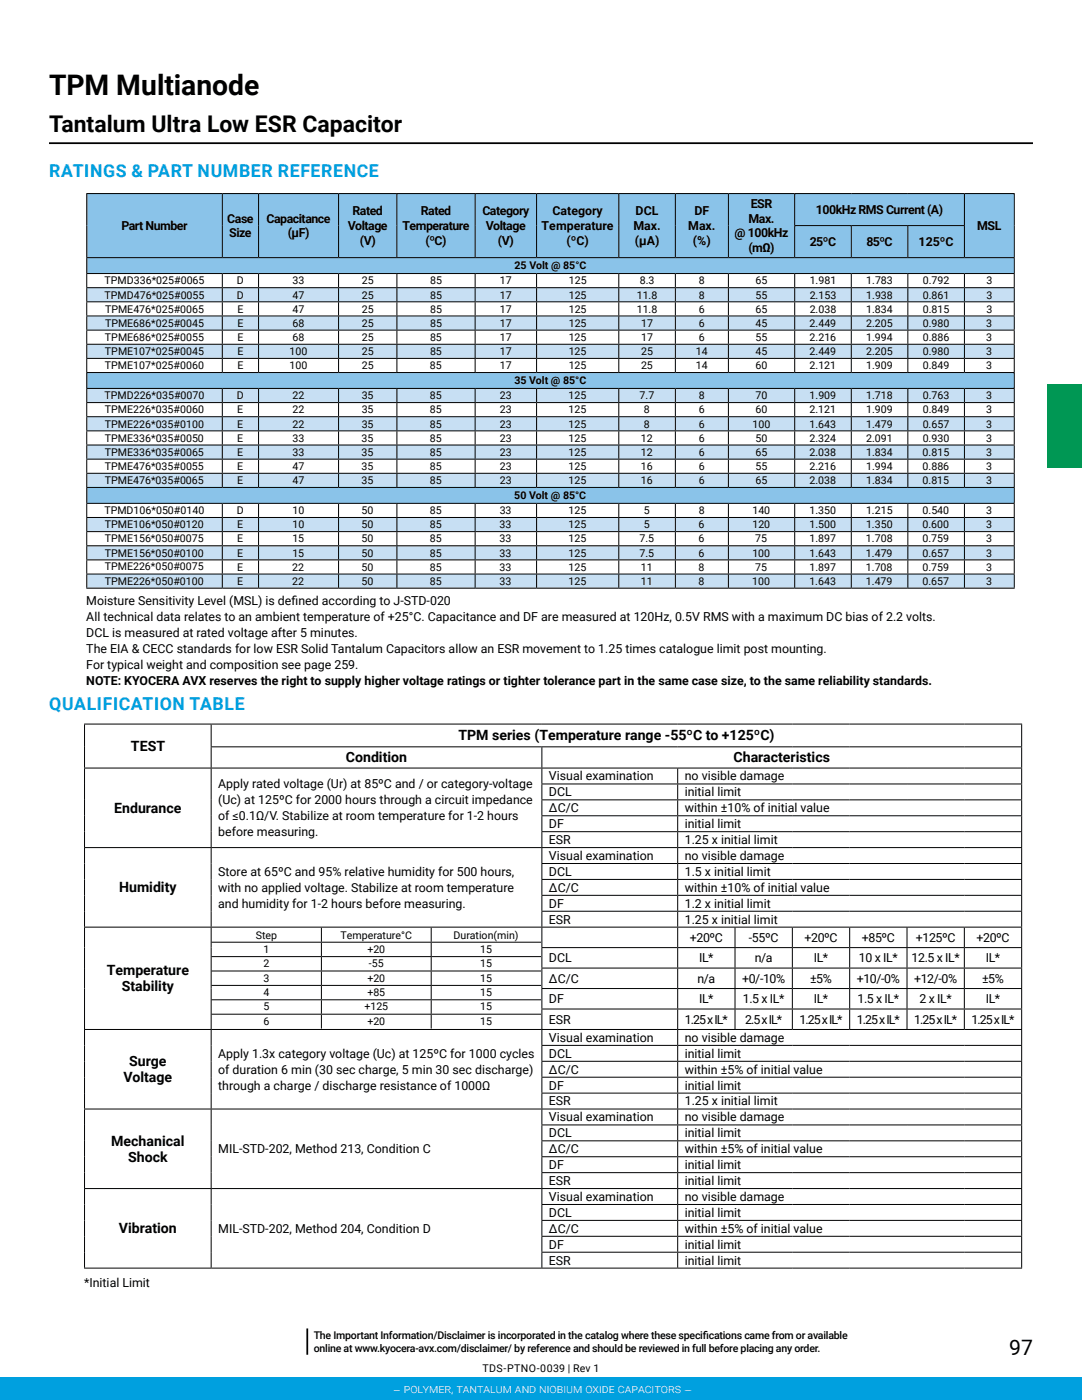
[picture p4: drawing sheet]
<svg xmlns="http://www.w3.org/2000/svg" width="216mm" height="279mm" viewBox="0 0 216 279" stroke-linecap="round" stroke-linejoin="round" font-family="sans-serif">
<defs><g id="words">
<text font-size="5.6" x="9.8" y="19">TPM Multianode</text>
<text font-size="4.6" x="9.8" y="26.4">Tantalum Ultra Low ESR Capacitor</text>
<text font-size="4.2" x="201.4" y="270.4">97</text>
<g font-size="3.5" fill="#00a0df">
<text x="9.8" y="35.3">RATINGS &amp; PART NUMBER REFERENCE</text>
<text x="9.8" y="141.7">QUALIFICATION TABLE</text>
</g>
<g font-size="2.8">
<text x="26.1" y="149.9">TEST</text>
<text x="91.5" y="147.8">TPM series (Temperature range -55ºC to +125ºC)</text>
<text x="69" y="152.2">Condition</text>
<text x="146.4" y="152.2">Characteristics</text>
<text x="22.8" y="162.2">Endurance</text>
<text x="23.8" y="178.1">Humidity</text>
<text x="21.3" y="194.7">Temperature</text>
<text x="24.3" y="197.8">Stability</text>
<text x="24.6" y="216">Voltage</text>
<text x="25.8" y="212.8">Surge</text>
<text x="22.2" y="228.7">Mechanical</text>
<text x="25.6" y="231.9">Shock</text>
<text x="23.7" y="246.1">Vibration</text>
</g>
<g font-size="2.5">
<text x="149.8" y="41.5">ESR</text>
<text x="24.2" y="45.9">Part Number</text>
<text x="45.4" y="44.4">Case</text>
<text x="45.7" y="47.4">Size</text>
<text x="53.2" y="44.4">Capacitance</text>
<text x="57.4" y="47.4">(μF)</text>
<text x="69.4" y="45.9">Voltage</text>
<text x="70.3" y="42.9">Rated</text>
<text x="80.3" y="45.9">Temperature</text>
<text x="84" y="42.9">Rated</text>
<text x="96.2" y="42.9">Category</text>
<text x="97" y="45.9">Voltage</text>
<text x="108.1" y="45.9">Temperature</text>
<text x="110.2" y="42.9">Category</text>
<text x="126.4" y="45.9">Max.</text>
<text x="126.8" y="42.9">DCL</text>
<text x="137.3" y="45.9">Max.</text>
<text x="138.6" y="42.9">DF</text>
<text x="146.6" y="47.4">@ 100kHz</text>
<text x="149.4" y="44.4">Max.</text>
<text x="162.8" y="42.7">100kHz RMS Current (A)</text>
<text x="195" y="45.9">MSL</text>
<text x="71.8" y="48.9">(V)</text>
<text x="84.9" y="48.9">(ºC)</text>
<text x="99.3" y="48.9">(V)</text>
<text x="113" y="48.9">(ºC)</text>
<text x="126.7" y="48.9">(μA)</text>
<text x="138.3" y="48.9">(%)</text>
<text x="149.3" y="50.3">(mΩ)</text>
<text x="161.6" y="49.1">25ºC</text>
<text x="172.9" y="49.1">85ºC</text>
<text x="183.3" y="49.1">125ºC</text>
<text x="17.2" y="120.8">Moisture Sensitivity Level (MSL) is def</text>
<text x="17.2" y="124">All technical data relates to an ambient temperature of +25°C. Capacitance and DF are measured at 120Hz, 0.5V RMS with a maximum DC bias of 2.2 volts.</text>
<text x="58.2" y="120.8">ined according to J-STD-020</text>
<text x="17.2" y="127.2">DCL is measured at rated voltage after 5 minutes.</text>
<text x="17.2" y="130.3">The EIA &amp; CECC standards for low ESR Solid Tantalum Capacitors allow an ESR movement to 1.25 times catalogue limit post mounting.</text>
<text x="17.2" y="133.5">For typical weight and composition see page 259.</text>
<text x="17.2" y="136.7">NOTE: KYOCERA AVX reserves the right to supply higher voltage ratings or tighter tolerance part in the same case size, to the same reliability standards.</text>
<text x="109.5" y="155.7">Visual examination</text>
<text x="136.6" y="155.7">no visible damage</text>
<text x="43.5" y="157.3">Apply rated voltage (Ur) at 85ºC and / or category-voltage</text>
<text x="43.5" y="160.5">(Uc) at 125ºC for 2000 hours through a circuit impedance</text>
<text x="109.5" y="158.9">DCL</text>
<text x="136.6" y="158.9">initial limit</text>
<text x="43.5" y="163.7">of ≤0.1Ω/V. Stabilize at room temperature for 1-2 hours</text>
<text x="43.5" y="166.9">before measuring.</text>
<text x="109.5" y="162.1">ΔC/C</text>
<text x="109.5" y="165.3">DF</text>
<text x="136.6" y="162.1">within ±10% of initial value</text>
<text x="136.6" y="165.3">initial limit</text>
<text x="109.5" y="168.5">ESR</text>
<text x="109.5" y="171.6">Visual examination</text>
<text x="136.6" y="168.5">1.25 x initial limit</text>
<text x="136.6" y="171.6">no visible damage</text>
<text x="43.5" y="174.8">Store at 65ºC and 95% relative humidity for 500 hours,</text>
<text x="43.5" y="178">with no applied voltage. Stabilize at room temperature</text>
<text x="109.5" y="174.8">DCL</text>
<text x="109.5" y="178">ΔC/C</text>
<text x="136.6" y="174.8">1.5 x initial limit</text>
<text x="136.6" y="178">within ±10% of initial value</text>
<text x="43.5" y="181.1">and humidity for 1-2 hours before measuring.</text>
<text x="109.5" y="181.2">DF</text>
<text x="109.5" y="184.3">ESR</text>
<text x="136.6" y="181.2">1.2 x initial limit</text>
<text x="136.6" y="184.3">1.25 x initial limit</text>
<text x="137.6" y="188">+20ºC</text>
<text x="149.4" y="188">-55ºC</text>
<text x="160.5" y="188">+20ºC</text>
<text x="172" y="188">+85ºC</text>
<text x="182.7" y="188">+125ºC</text>
<text x="194.8" y="188">+20ºC</text>
<text x="109.5" y="192">DCL</text>
<text x="109.5" y="196.1">ΔC/C</text>
<text x="139.2" y="196.1">n/a</text>
<text x="139.5" y="192">IL*</text>
<text x="148.1" y="196.1">+0/-10%</text>
<text x="150.6" y="192">n/a</text>
<text x="161.6" y="196.1">±5%</text>
<text x="162.4" y="192">IL*</text>
<text x="171" y="196.1">+10/-0%</text>
<text x="171.4" y="192">10 x IL*</text>
<text x="181.9" y="192">12.5 x IL*</text>
<text x="182.4" y="196.1">+12/-0%</text>
<text x="196" y="196.1">±5%</text>
<text x="196.7" y="192">IL*</text>
<text x="109.5" y="200.2">DF</text>
<text x="139.5" y="200.2">IL*</text>
<text x="148.2" y="200.2">1.5 x IL*</text>
<text x="162.4" y="200.2">IL*</text>
<text x="171.1" y="200.2">1.5 x IL*</text>
<text x="183.5" y="200.2">2 x IL*</text>
<text x="196.7" y="200.2">IL*</text>
<text x="109.5" y="204.3">ESR</text>
<text x="109.5" y="207.9">Visual examination</text>
<text x="136.6" y="207.9">no visible damage</text>
<text x="136.7" y="204.3">1.25 x IL*</text>
<text x="148.7" y="204.3">2.5 x IL*</text>
<text x="159.6" y="204.3">1.25 x IL*</text>
<text x="171" y="204.3">1.25 x IL*</text>
<text x="182.4" y="204.3">1.25 x IL*</text>
<text x="193.9" y="204.3">1.25 x IL*</text>
<text x="43.5" y="211.1">Apply 1.3x category voltage (Uc) at 125ºC for 1000 cycles</text>
<text x="43.5" y="214.3">of duration 6 min (30 sec charge, 5 min 30 sec discharge)</text>
<text x="109.5" y="211.1">DCL</text>
<text x="109.5" y="214.3">ΔC/C</text>
<text x="136.6" y="211.1">initial limit</text>
<text x="136.6" y="214.3">within ±5% of initial value</text>
<text x="43.5" y="217.4">through a charge / discharge resistance of 1000Ω</text>
<text x="109.5" y="217.4">DF</text>
<text x="109.5" y="220.6">ESR</text>
<text x="136.6" y="217.4">initial limit</text>
<text x="136.6" y="220.6">1.25 x initial limit</text>
<text x="109.5" y="223.8">Visual examination</text>
<text x="109.5" y="227">DCL</text>
<text x="136.6" y="223.8">no visible damage</text>
<text x="136.6" y="227">initial limit</text>
<text x="43.5" y="230.1">MIL-STD-202, Method 213, Condition C</text>
<text x="109.5" y="230.1">ΔC/C</text>
<text x="109.5" y="233.3">DF</text>
<text x="136.6" y="230.1">within ±5% of initial value</text>
<text x="136.6" y="233.3">initial limit</text>
<text x="109.5" y="236.5">ESR</text>
<text x="109.5" y="239.7">Visual examination</text>
<text x="136.6" y="236.5">initial limit</text>
<text x="136.6" y="239.7">no visible damage</text>
<text x="109.5" y="242.8">DCL</text>
<text x="136.6" y="242.8">initial limit</text>
<text x="43.5" y="246">MIL-STD-202, Method 204, Condition D</text>
<text x="109.5" y="246">ΔC/C</text>
<text x="109.5" y="249.2">DF</text>
<text x="136.6" y="246">within ±5% of initial value</text>
<text x="136.6" y="249.2">initial limit</text>
<text x="16.8" y="256.8">*Initial Limit</text>
<text x="109.5" y="252.4">ESR</text>
<text x="136.6" y="252.4">initial limit</text>
</g>
<text font-size="2.5" fill="#fff" x="78.4" y="278.4">– polymer, tantalum and niobium oxide capacitors –</text>
<g font-size="2.1">
<text x="102.7" y="53.8">25 Volt @ 85°C</text>
<text x="20.9" y="59.6">TPMD476*025#0055</text>
<text x="20.9" y="56.8">TPMD336*025#0065</text>
<text x="47.3" y="59.6">D</text>
<text x="47.3" y="56.8">D</text>
<text x="58.4" y="59.6">47</text>
<text x="58.4" y="56.8">33</text>
<text x="72.2" y="59.6">25</text>
<text x="72.2" y="56.8">25</text>
<text x="85.8" y="59.6">85</text>
<text x="85.8" y="56.8">85</text>
<text x="99.7" y="59.6">17</text>
<text x="99.8" y="56.8">17</text>
<text x="113.5" y="59.6">125</text>
<text x="113.5" y="56.8">125</text>
<text x="127.1" y="59.6">11.8</text>
<text x="127.7" y="56.8">8.3</text>
<text x="139.5" y="59.6">8</text>
<text x="139.5" y="56.8">8</text>
<text x="150.8" y="59.6">55</text>
<text x="150.8" y="56.8">65</text>
<text x="161.6" y="59.6">2.153</text>
<text x="161.6" y="56.8">1.981</text>
<text x="172.8" y="59.6">1.938</text>
<text x="172.9" y="56.8">1.783</text>
<text x="184.1" y="59.6">0.861</text>
<text x="184.1" y="56.8">0.792</text>
<text x="196.8" y="59.6">3</text>
<text x="196.8" y="56.8">3</text>
<text x="21" y="65.2">TPME686*025#0045</text>
<text x="21" y="62.4">TPME476*025#0065</text>
<text x="47.4" y="65.2">E</text>
<text x="47.4" y="62.4">E</text>
<text x="58.4" y="65.2">68</text>
<text x="58.4" y="62.4">47</text>
<text x="72.2" y="65.2">25</text>
<text x="72.2" y="62.4">25</text>
<text x="85.8" y="65.2">85</text>
<text x="85.8" y="62.4">85</text>
<text x="99.7" y="65.2">17</text>
<text x="99.7" y="62.4">17</text>
<text x="113.5" y="65.2">125</text>
<text x="113.5" y="62.4">125</text>
<text x="127.1" y="62.4">11.8</text>
<text x="127.9" y="65.2">17</text>
<text x="139.5" y="65.2">6</text>
<text x="139.5" y="62.4">6</text>
<text x="150.8" y="65.2">45</text>
<text x="150.8" y="62.4">65</text>
<text x="161.6" y="65.2">2.449</text>
<text x="161.6" y="62.4">2.038</text>
<text x="172.8" y="65.2">2.205</text>
<text x="172.8" y="62.4">1.834</text>
<text x="184.1" y="65.2">0.980</text>
<text x="184.1" y="62.4">0.815</text>
<text x="196.8" y="65.2">3</text>
<text x="196.8" y="62.4">3</text>
<text x="20.9" y="70.9">TPME107*025#0045</text>
<text x="21" y="68">TPME686*025#0055</text>
<text x="47.4" y="70.9">E</text>
<text x="47.4" y="68">E</text>
<text x="57.8" y="70.9">100</text>
<text x="58.4" y="68">68</text>
<text x="72.2" y="70.9">25</text>
<text x="72.2" y="68">25</text>
<text x="85.8" y="70.9">85</text>
<text x="85.8" y="68">85</text>
<text x="99.7" y="70.9">17</text>
<text x="99.7" y="68">17</text>
<text x="113.5" y="70.9">125</text>
<text x="113.5" y="68">125</text>
<text x="127.9" y="70.9">25</text>
<text x="127.9" y="68">17</text>
<text x="138.8" y="70.9">14</text>
<text x="139.4" y="68">6</text>
<text x="150.8" y="70.9">45</text>
<text x="150.8" y="68">55</text>
<text x="161.5" y="70.9">2.449</text>
<text x="161.6" y="68">2.216</text>
<text x="172.8" y="70.9">2.205</text>
<text x="172.8" y="68">1.994</text>
<text x="184.1" y="70.9">0.980</text>
<text x="184.1" y="68">0.886</text>
<text x="196.8" y="70.9">3</text>
<text x="196.8" y="68">3</text>
<text x="20.9" y="73.7">TPME107*025#0060</text>
<text x="47.4" y="73.7">E</text>
<text x="57.8" y="73.7">100</text>
<text x="72.2" y="73.7">25</text>
<text x="85.8" y="73.7">85</text>
<text x="99.7" y="73.7">17</text>
<text x="102.7" y="76.7">35 Volt @ 85°C</text>
<text x="113.5" y="73.7">125</text>
<text x="127.9" y="73.7">25</text>
<text x="138.8" y="73.7">14</text>
<text x="150.8" y="73.7">60</text>
<text x="161.5" y="73.7">2.121</text>
<text x="172.8" y="73.7">1.909</text>
<text x="184.1" y="73.7">0.849</text>
<text x="196.8" y="73.7">3</text>
<text x="20.8" y="79.7">TPMD226*035#0070</text>
<text x="20.9" y="82.5">TPME226*035#0060</text>
<text x="47.3" y="79.7">D</text>
<text x="47.4" y="82.5">E</text>
<text x="58.4" y="82.5">22</text>
<text x="58.4" y="79.7">22</text>
<text x="72.2" y="82.5">35</text>
<text x="72.2" y="79.7">35</text>
<text x="85.8" y="82.5">85</text>
<text x="85.8" y="79.7">85</text>
<text x="99.7" y="82.5">23</text>
<text x="99.7" y="79.7">23</text>
<text x="113.5" y="82.5">125</text>
<text x="113.5" y="79.7">125</text>
<text x="127.6" y="79.7">7.7</text>
<text x="128.5" y="82.5">8</text>
<text x="139.4" y="82.5">6</text>
<text x="139.4" y="79.7">8</text>
<text x="150.7" y="82.5">60</text>
<text x="150.8" y="79.7">70</text>
<text x="161.5" y="82.5">2.121</text>
<text x="161.5" y="79.7">1.909</text>
<text x="172.8" y="82.5">1.909</text>
<text x="172.8" y="79.7">1.718</text>
<text x="184.1" y="82.5">0.849</text>
<text x="184.1" y="79.7">0.763</text>
<text x="196.8" y="82.5">3</text>
<text x="196.8" y="79.7">3</text>
<text x="20.9" y="88.1">TPME336*035#0050</text>
<text x="20.9" y="85.3">TPME226*035#0100</text>
<text x="47.4" y="88.1">E</text>
<text x="47.4" y="85.3">E</text>
<text x="58.4" y="88.1">33</text>
<text x="58.4" y="85.3">22</text>
<text x="72.2" y="88.1">35</text>
<text x="72.2" y="85.3">35</text>
<text x="85.8" y="88.1">85</text>
<text x="85.8" y="85.3">85</text>
<text x="99.7" y="88.1">23</text>
<text x="99.7" y="85.3">23</text>
<text x="113.5" y="88.1">125</text>
<text x="113.5" y="85.3">125</text>
<text x="127.9" y="88.1">12</text>
<text x="128.5" y="85.3">8</text>
<text x="139.4" y="88.1">6</text>
<text x="139.4" y="85.3">6</text>
<text x="150.2" y="85.3">100</text>
<text x="150.7" y="88.1">50</text>
<text x="161.5" y="88.1">2.324</text>
<text x="161.5" y="85.3">1.643</text>
<text x="172.8" y="88.1">2.091</text>
<text x="172.8" y="85.3">1.479</text>
<text x="184.1" y="88.1">0.930</text>
<text x="184.1" y="85.3">0.657</text>
<text x="196.8" y="88.1">3</text>
<text x="196.8" y="85.3">3</text>
<text x="20.9" y="93.8">TPME476*035#0055</text>
<text x="20.9" y="91">TPME336*035#0065</text>
<text x="47.3" y="93.8">E</text>
<text x="47.3" y="91">E</text>
<text x="58.4" y="93.8">47</text>
<text x="58.4" y="91">33</text>
<text x="72.2" y="93.8">35</text>
<text x="72.2" y="91">35</text>
<text x="85.8" y="93.8">85</text>
<text x="85.8" y="91">85</text>
<text x="99.7" y="93.8">23</text>
<text x="99.7" y="91">23</text>
<text x="113.5" y="93.8">125</text>
<text x="113.5" y="91">125</text>
<text x="127.9" y="93.8">16</text>
<text x="127.9" y="91">12</text>
<text x="139.4" y="93.8">6</text>
<text x="139.4" y="91">6</text>
<text x="150.7" y="93.8">55</text>
<text x="150.7" y="91">65</text>
<text x="161.5" y="93.8">2.216</text>
<text x="161.5" y="91">2.038</text>
<text x="172.8" y="93.8">1.994</text>
<text x="172.8" y="91">1.834</text>
<text x="184.1" y="93.8">0.886</text>
<text x="184.1" y="91">0.815</text>
<text x="196.8" y="93.8">3</text>
<text x="196.8" y="91">3</text>
<text x="20.9" y="96.6">TPME476*035#0065</text>
<text x="47.3" y="96.6">E</text>
<text x="58.3" y="96.6">47</text>
<text x="72.2" y="96.6">35</text>
<text x="85.8" y="96.6">85</text>
<text x="99.7" y="96.6">23</text>
<text x="102.6" y="99.6">50 Volt @ 85°C</text>
<text x="113.4" y="96.6">125</text>
<text x="127.9" y="96.6">16</text>
<text x="139.4" y="96.6">6</text>
<text x="150.7" y="96.6">65</text>
<text x="161.5" y="96.6">2.038</text>
<text x="172.8" y="96.6">1.834</text>
<text x="184.1" y="96.6">0.815</text>
<text x="196.8" y="96.6">3</text>
<text x="20.8" y="102.6">TPMD106*050#0140</text>
<text x="20.9" y="105.4">TPME106*050#0120</text>
<text x="47.2" y="102.6">D</text>
<text x="47.3" y="105.4">E</text>
<text x="58.3" y="105.4">10</text>
<text x="58.3" y="102.6">10</text>
<text x="72.1" y="105.4">50</text>
<text x="72.1" y="102.6">50</text>
<text x="85.8" y="105.4">85</text>
<text x="85.8" y="102.6">85</text>
<text x="99.7" y="105.4">33</text>
<text x="99.7" y="102.6">33</text>
<text x="113.4" y="105.4">125</text>
<text x="113.4" y="102.6">125</text>
<text x="128.5" y="105.4">5</text>
<text x="128.5" y="102.6">5</text>
<text x="139.4" y="105.4">6</text>
<text x="139.4" y="102.6">8</text>
<text x="150.1" y="105.4">120</text>
<text x="150.1" y="102.6">140</text>
<text x="161.5" y="105.4">1.500</text>
<text x="161.5" y="102.6">1.350</text>
<text x="172.8" y="105.4">1.350</text>
<text x="172.8" y="102.6">1.215</text>
<text x="184.1" y="105.4">0.600</text>
<text x="184.1" y="102.6">0.540</text>
<text x="196.8" y="105.4">3</text>
<text x="196.8" y="102.6">3</text>
<text x="20.9" y="113.8">TPME226*050#0075</text>
<text x="20.9" y="111.1">TPME156*050#0100</text>
<text x="20.9" y="108.3">TPME156*050#0075</text>
<text x="47.3" y="113.9">E</text>
<text x="47.3" y="111.1">E</text>
<text x="47.3" y="108.3">E</text>
<text x="58.3" y="113.9">22</text>
<text x="58.3" y="111.1">15</text>
<text x="58.3" y="108.3">15</text>
<text x="72.1" y="113.9">50</text>
<text x="72.1" y="111.1">50</text>
<text x="72.1" y="108.3">50</text>
<text x="85.8" y="113.9">85</text>
<text x="85.8" y="111.1">85</text>
<text x="85.8" y="108.3">85</text>
<text x="99.7" y="113.9">33</text>
<text x="99.7" y="111.1">33</text>
<text x="99.7" y="108.3">33</text>
<text x="113.4" y="113.9">125</text>
<text x="113.4" y="111.1">125</text>
<text x="113.4" y="108.3">125</text>
<text x="127.6" y="111.1">7.5</text>
<text x="127.6" y="108.3">7.5</text>
<text x="127.9" y="113.9">11</text>
<text x="139.4" y="113.9">8</text>
<text x="139.4" y="111.1">6</text>
<text x="139.4" y="108.3">6</text>
<text x="150.1" y="111.1">100</text>
<text x="150.7" y="113.9">75</text>
<text x="150.7" y="108.3">75</text>
<text x="161.5" y="113.9">1.897</text>
<text x="161.5" y="111.1">1.643</text>
<text x="161.5" y="108.3">1.897</text>
<text x="172.8" y="113.9">1.708</text>
<text x="172.8" y="111.1">1.479</text>
<text x="172.8" y="108.3">1.708</text>
<text x="184.1" y="113.9">0.759</text>
<text x="184.1" y="111.1">0.657</text>
<text x="184.1" y="108.3">0.759</text>
<text x="196.8" y="113.9">3</text>
<text x="196.8" y="111.1">3</text>
<text x="196.8" y="108.3">3</text>
<text x="20.9" y="116.7">TPME226*050#0100</text>
<text x="47.3" y="116.7">E</text>
<text x="58.3" y="116.7">22</text>
<text x="72.1" y="116.7">50</text>
<text x="85.8" y="116.7">85</text>
<text x="99.7" y="116.7">33</text>
<text x="113.4" y="116.7">125</text>
<text x="127.9" y="116.7">11</text>
<text x="139.4" y="116.7">8</text>
<text x="150.1" y="116.7">100</text>
<text x="161.5" y="116.7">1.643</text>
<text x="172.8" y="116.7">1.479</text>
<text x="184.1" y="116.7">0.657</text>
<text x="196.7" y="116.7">3</text>
<text x="51" y="187.3">Step</text>
<text x="52.6" y="190.2">1</text>
<text x="68" y="187.3">Temperature°C</text>
<text x="73.3" y="190.2">+20</text>
<text x="90.5" y="187.3">Duration(min)</text>
<text x="95.8" y="190.2">15</text>
<text x="52.6" y="193">2</text>
<text x="52.6" y="195.9">3</text>
<text x="73.3" y="195.9">+20</text>
<text x="73.6" y="193">-55</text>
<text x="95.8" y="193">15</text>
<text x="95.8" y="195.9">15</text>
<text x="52.6" y="198.8">4</text>
<text x="52.6" y="201.7">5</text>
<text x="72.7" y="201.7">+125</text>
<text x="73.3" y="198.8">+85</text>
<text x="95.8" y="198.8">15</text>
<text x="95.8" y="201.7">15</text>
<text x="52.6" y="204.5">6</text>
<text x="73.3" y="204.5">+20</text>
<text x="95.8" y="204.5">15</text>
<text x="62.6" y="267.2">The Important Information/Disclaimer is incorporated in the catalog where these specif</text>
<text x="62.6" y="269.8">online at www.kyocera-avx.com/disclaimer/ by reference and should be reviewed in full before placing any order.</text>
<text x="140.2" y="267.2">ications came from or available</text>
<text x="96.3" y="273.8">TDS-PTNO-0039 | Rev 1</text>
</g>
</g></defs>
<path d="M9.8 28.6h196.3" fill="none" stroke="#000" stroke-width=".35"/>
<path d="M209 76.6h6.9v16.6h-6.9z" fill="#009754"/>
<g fill="#8ac3e9">
<path d="M17.3 38.6h27.1v12.8h-27.1zM44.4 38.6h7.2v12.8h-7.2zM51.6 38.6h16v12.8h-16zM67.6 38.6h11.6v12.8h-11.6zM79.2 38.6h15.6v12.8h-15.6zM94.8 38.6h12.3v12.8h-12.3zM107.1 38.6h16.4v12.8h-16.4zM123.5 38.6h11.3v12.8h-11.3zM134.8 38.6h10.5v12.8h-10.5zM145.3 38.6h13.3v12.8h-13.3zM158.6 38.6h33.8v6.4h-33.8zM192.4 38.6h10v12.8h-10zM158.6 45h11.3v6.4h-11.3zM169.9 45h11.3v6.4h-11.3zM181.2 45h11.2v6.4h-11.2z"/>
<path d="M17.3 51.4h185.1v3.2h-185.1zM17.3 74.3h185.1v3.2h-185.1zM17.3 97.3h185.1v3.2h-185.1z"/>
</g>
<g fill="#c7dff3">
<path d="M17.3 57.4h27.1v2.8h-27.1zM44.4 57.4h7.2v2.8h-7.2zM51.6 57.4h16v2.8h-16zM67.6 57.4h11.6v2.8h-11.6zM79.2 57.4h15.6v2.8h-15.6zM94.8 57.4h12.3v2.8h-12.3zM107.1 57.4h16.4v2.8h-16.4zM123.5 57.4h11.3v2.8h-11.3zM134.8 57.4h10.5v2.8h-10.5zM145.3 57.4h13.3v2.8h-13.3zM158.6 57.4h11.3v2.8h-11.3zM169.9 57.4h11.3v2.8h-11.3zM181.2 57.4h11.2v2.8h-11.2zM192.4 57.4h10v2.8h-10zM17.3 63.1h27.1v2.8h-27.1zM44.4 63.1h7.2v2.8h-7.2zM51.6 63.1h16v2.8h-16zM67.6 63.1h11.6v2.8h-11.6zM79.2 63.1h15.6v2.8h-15.6zM94.8 63.1h12.3v2.8h-12.3zM107.1 63.1h16.4v2.8h-16.4zM123.5 63.1h11.3v2.8h-11.3zM134.8 63.1h10.5v2.8h-10.5zM145.3 63.1h13.3v2.8h-13.3zM158.6 63.1h11.3v2.8h-11.3zM169.9 63.1h11.3v2.8h-11.3zM181.2 63.1h11.2v2.8h-11.2zM192.4 63.1h10v2.8h-10zM17.3 68.7h27.1v2.8h-27.1zM44.4 68.7h7.2v2.8h-7.2zM51.6 68.7h16v2.8h-16zM67.6 68.7h11.6v2.8h-11.6zM79.2 68.7h15.6v2.8h-15.6zM94.8 68.7h12.3v2.8h-12.3zM107.1 68.7h16.4v2.8h-16.4zM123.5 68.7h11.3v2.8h-11.3zM134.8 68.7h10.5v2.8h-10.5zM145.3 68.7h13.3v2.8h-13.3zM158.6 68.7h11.3v2.8h-11.3zM169.9 68.7h11.3v2.8h-11.3zM181.2 68.7h11.2v2.8h-11.2zM192.4 68.7h10v2.8h-10zM17.3 103.3h27.1v2.8h-27.1zM44.4 103.3h7.2v2.8h-7.2zM51.6 103.3h16v2.8h-16zM67.6 103.3h11.6v2.8h-11.6zM79.2 103.3h15.6v2.8h-15.6zM94.8 103.3h12.3v2.8h-12.3zM107.1 103.3h16.4v2.8h-16.4zM123.5 103.3h11.3v2.8h-11.3zM134.8 103.3h10.5v2.8h-10.5zM145.3 103.3h13.3v2.8h-13.3zM158.6 103.3h11.3v2.8h-11.3zM169.9 103.3h11.3v2.8h-11.3zM181.2 103.3h11.2v2.8h-11.2zM192.4 103.3h10v2.8h-10zM17.3 108.9h27.1v2.8h-27.1zM44.4 108.9h7.2v2.8h-7.2zM51.6 108.9h16v2.8h-16zM67.6 108.9h11.6v2.8h-11.6zM79.2 108.9h15.6v2.8h-15.6zM94.8 108.9h12.3v2.8h-12.3zM107.1 108.9h16.4v2.8h-16.4zM123.5 108.9h11.3v2.8h-11.3zM134.8 108.9h10.5v2.8h-10.5zM145.3 108.9h13.3v2.8h-13.3zM158.6 108.9h11.3v2.8h-11.3zM169.9 108.9h11.3v2.8h-11.3zM181.2 108.9h11.2v2.8h-11.2zM192.4 108.9h10v2.8h-10zM17.3 114.6h27.1v2.8h-27.1zM44.4 114.6h7.2v2.8h-7.2zM51.6 114.6h16v2.8h-16zM67.6 114.6h11.6v2.8h-11.6zM79.2 114.6h15.6v2.8h-15.6zM94.8 114.6h12.3v2.8h-12.3zM107.1 114.6h16.4v2.8h-16.4zM123.5 114.6h11.3v2.8h-11.3zM134.8 114.6h10.5v2.8h-10.5zM145.3 114.6h13.3v2.8h-13.3zM158.6 114.6h11.3v2.8h-11.3zM169.9 114.6h11.3v2.8h-11.3zM181.2 114.6h11.2v2.8h-11.2zM192.4 114.6h10v2.8h-10z"/>
<path d="M17.3 77.5h27.1v2.8h-27.1zM44.4 77.5h7.2v2.8h-7.2zM51.6 77.5h16v2.8h-16zM67.6 77.5h11.6v2.8h-11.6zM79.2 77.5h15.6v2.8h-15.6zM94.8 77.5h12.3v2.8h-12.3zM107.1 77.5h16.4v2.8h-16.4zM123.5 77.5h11.3v2.8h-11.3zM134.8 77.5h10.5v2.8h-10.5zM145.3 77.5h13.3v2.8h-13.3zM158.6 77.5h11.3v2.8h-11.3zM169.9 77.5h11.3v2.8h-11.3zM181.2 77.5h11.2v2.8h-11.2zM192.4 77.5h10v2.8h-10zM17.3 83.2h27.1v2.8h-27.1zM44.4 83.2h7.2v2.8h-7.2zM51.6 83.2h16v2.8h-16zM67.6 83.2h11.6v2.8h-11.6zM79.2 83.2h15.6v2.8h-15.6zM94.8 83.2h12.3v2.8h-12.3zM107.1 83.2h16.4v2.8h-16.4zM123.5 83.2h11.3v2.8h-11.3zM134.8 83.2h10.5v2.8h-10.5zM145.3 83.2h13.3v2.8h-13.3zM158.6 83.2h11.3v2.8h-11.3zM169.9 83.2h11.3v2.8h-11.3zM181.2 83.2h11.2v2.8h-11.2zM192.4 83.2h10v2.8h-10zM17.3 88.8h27.1v2.8h-27.1zM44.4 88.8h7.2v2.8h-7.2zM51.6 88.8h16v2.8h-16zM67.6 88.8h11.6v2.8h-11.6zM79.2 88.8h15.6v2.8h-15.6zM94.8 88.8h12.3v2.8h-12.3zM107.1 88.8h16.4v2.8h-16.4zM123.5 88.8h11.3v2.8h-11.3zM134.8 88.8h10.5v2.8h-10.5zM145.3 88.8h13.3v2.8h-13.3zM158.6 88.8h11.3v2.8h-11.3zM169.9 88.8h11.3v2.8h-11.3zM181.2 88.8h11.2v2.8h-11.2zM192.4 88.8h10v2.8h-10zM17.3 94.5h27.1v2.8h-27.1zM44.4 94.5h7.2v2.8h-7.2zM51.6 94.5h16v2.8h-16zM67.6 94.5h11.6v2.8h-11.6zM79.2 94.5h15.6v2.8h-15.6zM94.8 94.5h12.3v2.8h-12.3zM107.1 94.5h16.4v2.8h-16.4zM123.5 94.5h11.3v2.8h-11.3zM134.8 94.5h10.5v2.8h-10.5zM145.3 94.5h13.3v2.8h-13.3zM158.6 94.5h11.3v2.8h-11.3zM169.9 94.5h11.3v2.8h-11.3zM181.2 94.5h11.2v2.8h-11.2zM192.4 94.5h10v2.8h-10z"/>
</g>
<g fill="none" stroke="#000" stroke-width=".2">
<path d="M17.2 38.6h185.3M17.3 38.7v12.6M44.4 38.7v12.6M51.6 38.7v12.6M67.6 38.7v12.6M79.2 38.7v12.6M94.8 38.7v12.6M107.1 38.7v12.6M123.5 38.7v12.6M134.8 38.7v12.6M145.3 38.7v12.6M158.6 38.7v6.2"/>
<path d="M192.4 38.7v6.2M202.4 38.7v12.6M17.2 51.4h185.3M17.2 54.6h185.3M17.2 57.4h185.3M17.3 51.5v3M17.3 54.7v2.6M17.3 57.5v2.6M44.4 54.7v2.6M44.4 57.5v2.6M51.6 54.7v2.6M51.6 57.5v2.6"/>
<path d="M67.6 54.7v2.6M67.6 57.5v2.6M79.2 54.7v2.6M79.2 57.5v2.6M94.8 54.7v2.6M94.8 57.5v2.6M107.1 54.7v2.6M107.1 57.5v2.6M123.5 54.7v2.6M123.5 57.5v2.6M134.8 54.7v2.6M134.8 57.5v2.6"/>
<path d="M145.3 54.7v2.6M145.3 57.5v2.6M158.5 45h34M158.6 45.1v6.2M158.6 54.7v2.6M158.6 57.5v2.6M169.9 45.1v6.2M169.9 54.7v2.6M169.9 57.5v2.6M181.2 45.1v6.2M181.2 54.7v2.6M181.2 57.5v2.6"/>
<path d="M192.4 45.1v6.2M192.4 54.7v2.6M192.4 57.5v2.6M202.4 51.5v3M202.4 54.7v2.6M202.4 57.5v2.6M17.2 60.2h185.3M17.2 63.1h185.3M17.2 65.9h185.3M17.2 68.7h185.3M17.2 71.5h185.3M17.2 74.3h185.3"/>
<path d="M17.2 77.5h185.3M17.3 60.3v2.7M17.3 63.1v2.7M17.3 66v2.6M17.3 68.8v2.6M17.3 71.6v2.7M17.3 74.4v3M17.3 77.6v2.7M44.4 60.3v2.7M44.4 63.1v2.7M44.4 66v2.6M44.4 68.8v2.6"/>
<path d="M44.4 71.6v2.7M44.4 77.6v2.7M51.6 60.3v2.7M51.6 63.1v2.7M51.6 66v2.6M51.6 68.8v2.6M51.6 71.6v2.7M51.6 77.6v2.7M67.6 60.3v2.7M67.6 63.1v2.7M67.6 66v2.6M67.6 68.8v2.6"/>
<path d="M67.6 71.6v2.7M67.6 77.6v2.7M79.2 60.3v2.7M79.2 63.1v2.7M79.2 66v2.6M79.2 68.8v2.6M79.2 71.6v2.7M79.2 77.6v2.7M94.8 60.3v2.7M94.8 63.1v2.7M94.8 66v2.6M94.8 68.8v2.6"/>
<path d="M94.8 71.6v2.7M94.8 77.6v2.7M107.1 60.3v2.7M107.1 63.1v2.7M107.1 66v2.6M107.1 68.8v2.6M107.1 71.6v2.7M107.1 77.6v2.7M123.5 60.3v2.7M123.5 63.1v2.7M123.5 66v2.6M123.5 68.8v2.6"/>
<path d="M123.5 71.6v2.7M123.5 77.6v2.7M134.8 60.3v2.7M134.8 63.1v2.7M134.8 66v2.6M134.8 68.8v2.6M134.8 71.6v2.7M134.8 77.6v2.7M145.3 60.3v2.7M145.3 63.1v2.7M145.3 66v2.6M145.3 68.8v2.6"/>
<path d="M145.3 71.6v2.7M145.3 77.6v2.7M158.6 60.3v2.7M158.6 63.1v2.7M158.6 66v2.6M158.6 68.8v2.6M158.6 71.6v2.7M158.6 77.6v2.7M169.9 60.3v2.7M169.9 63.1v2.7M169.9 66v2.6M169.9 68.8v2.6"/>
<path d="M169.9 71.6v2.7M169.9 77.6v2.7M181.2 60.3v2.7M181.2 63.1v2.7M181.2 66v2.6M181.2 68.8v2.6M181.2 71.6v2.7M181.2 77.6v2.7M192.4 60.3v2.7M192.4 63.1v2.7M192.4 66v2.6M192.4 68.8v2.6"/>
<path d="M192.4 71.6v2.7M192.4 77.6v2.7M202.4 60.3v2.7M202.4 63.1v2.7M202.4 66v2.6M202.4 68.8v2.6M202.4 71.6v2.7M202.4 74.4v3M202.4 77.6v2.7M17.2 80.3h185.3M17.2 83.2h185.3M17.2 86h185.3"/>
<path d="M17.2 88.8h185.3M17.2 91.6h185.3M17.2 94.5h185.3M17.2 97.3h185.3M17.3 80.4v2.7M17.3 83.3v2.6M17.3 86.1v2.6M17.3 88.9v2.6M17.3 91.7v2.7M17.3 94.5v2.7M17.3 97.4v3M44.4 80.4v2.7"/>
<path d="M44.4 83.3v2.6M44.4 86.1v2.6M44.4 88.9v2.6M44.4 91.7v2.7M44.4 94.5v2.7M51.6 80.4v2.7M51.6 83.3v2.6M51.6 86.1v2.6M51.6 88.9v2.6M51.6 91.7v2.7M51.6 94.5v2.7M67.6 80.4v2.7"/>
<path d="M67.6 83.3v2.6M67.6 86.1v2.6M67.6 88.9v2.6M67.6 91.7v2.7M67.6 94.5v2.7M79.2 80.4v2.7M79.2 83.3v2.6M79.2 86.1v2.6M79.2 88.9v2.6M79.2 91.7v2.7M79.2 94.5v2.7M94.8 80.4v2.7"/>
<path d="M94.8 83.3v2.6M94.8 86.1v2.6M94.8 88.9v2.6M94.8 91.7v2.7M94.8 94.5v2.7M107.1 80.4v2.7M107.1 83.3v2.6M107.1 86.1v2.6M107.1 88.9v2.6M107.1 91.7v2.7M107.1 94.5v2.7M123.5 80.4v2.7"/>
<path d="M123.5 83.3v2.6M123.5 86.1v2.6M123.5 88.9v2.6M123.5 91.7v2.7M123.5 94.5v2.7M134.8 80.4v2.7M134.8 83.3v2.6M134.8 86.1v2.6M134.8 88.9v2.6M134.8 91.7v2.7M134.8 94.5v2.7M145.3 80.4v2.7"/>
<path d="M145.3 83.3v2.6M145.3 86.1v2.6M145.3 88.9v2.6M145.3 91.7v2.7M145.3 94.5v2.7M158.6 80.4v2.7M158.6 83.3v2.6M158.6 86.1v2.6M158.6 88.9v2.6M158.6 91.7v2.7M158.6 94.5v2.7M169.9 80.4v2.7"/>
<path d="M169.9 83.3v2.6M169.9 86.1v2.6M169.9 88.9v2.6M169.9 91.7v2.7M169.9 94.5v2.7M181.2 80.4v2.7M181.2 83.3v2.6M181.2 86.1v2.6M181.2 88.9v2.6M181.2 91.7v2.7M181.2 94.5v2.7M192.4 80.4v2.7"/>
<path d="M192.4 83.3v2.6M192.4 86.1v2.6M192.4 88.9v2.6M192.4 91.7v2.7M192.4 94.5v2.7M202.4 80.4v2.7M202.4 83.3v2.6M202.4 86.1v2.6M202.4 88.9v2.6M202.4 91.7v2.7M202.4 94.5v2.7M202.4 97.4v3"/>
<path d="M17.2 100.5h185.3M17.2 103.3h185.3M17.2 106.1h185.3M17.2 108.9h185.3M17.2 111.7h185.3M17.2 114.6h185.3M17.2 117.4h185.3M17.3 100.5v2.7M17.3 103.4v2.6M17.3 106.2v2.6M17.3 109v2.7M17.3 111.8v2.7"/>
<path d="M17.3 114.7v2.6M44.4 100.5v2.7M44.4 103.4v2.6M44.4 106.2v2.6M44.4 109v2.7M44.4 111.8v2.7M44.4 114.7v2.6M51.6 100.5v2.7M51.6 103.4v2.6M51.6 106.2v2.6M51.6 109v2.7M51.6 111.8v2.7"/>
<path d="M51.6 114.7v2.6M67.6 100.5v2.7M67.6 103.4v2.6M67.6 106.2v2.6M67.6 109v2.7M67.6 111.8v2.7M67.6 114.7v2.6M79.2 100.5v2.7M79.2 103.4v2.6M79.2 106.2v2.6M79.2 109v2.7M79.2 111.8v2.7"/>
<path d="M79.2 114.7v2.6M94.8 100.5v2.7M94.8 103.4v2.6M94.8 106.2v2.6M94.8 109v2.7M94.8 111.8v2.7M94.8 114.7v2.6M107.1 100.5v2.7M107.1 103.4v2.6M107.1 106.2v2.6M107.1 109v2.7M107.1 111.8v2.7"/>
<path d="M107.1 114.7v2.6M123.5 100.5v2.7M123.5 103.4v2.6M123.5 106.2v2.6M123.5 109v2.7M123.5 111.8v2.7M123.5 114.7v2.6M134.8 100.5v2.7M134.8 103.4v2.6M134.8 106.2v2.6M134.8 109v2.7M134.8 111.8v2.7"/>
<path d="M134.8 114.7v2.6M145.3 100.5v2.7M145.3 103.4v2.6M145.3 106.2v2.6M145.3 109v2.7M145.3 111.8v2.7M145.3 114.7v2.6M158.6 100.5v2.7M158.6 103.4v2.6M158.6 106.2v2.6M158.6 109v2.7M158.6 111.8v2.7"/>
<path d="M158.6 114.7v2.6M169.9 100.5v2.7M169.9 103.4v2.6M169.9 106.2v2.6M169.9 109v2.7M169.9 111.8v2.7M169.9 114.7v2.6M181.2 100.5v2.7M181.2 103.4v2.6M181.2 106.2v2.6M181.2 109v2.7M181.2 111.8v2.7"/>
<path d="M181.2 114.7v2.6M192.4 100.5v2.7M192.4 103.4v2.6M192.4 106.2v2.6M192.4 109v2.7M192.4 111.8v2.7M192.4 114.7v2.6M202.4 100.5v2.7M202.4 103.4v2.6M202.4 106.2v2.6M202.4 109v2.7M202.4 111.8v2.7"/>
<path d="M202.4 114.7v2.6M16.8 144.5h187.2M16.8 153.3h187.2M16.9 144.6v8.6M16.9 153.4v15.7M42 149h162M42.1 144.6v4.4M42.1 149.1v4.1M42.1 153.4v15.7M108 156.5h96M108 159.6h96M108.1 149.1v4.1"/>
<path d="M108.1 153.4v3M108.1 156.5v3M108.1 159.7v3M135.2 153.4v3M135.2 156.5v3M135.2 159.7v3M203.9 144.6v4.4M203.9 149.1v4.1M203.9 153.4v3M203.9 156.5v3M203.9 159.7v3M16.8 169.2h187.2"/>
<path d="M16.9 169.2v15.7M42.1 169.2v15.7M108 162.8h96M108 166h96M108 172.3h96M108 175.5h96M108 178.7h96M108.1 162.9v3M108.1 166.1v3M108.1 169.2v3M108.1 172.4v3M108.1 175.6v3"/>
<path d="M108.1 178.8v3M135.2 162.9v3M135.2 166.1v3M135.2 169.2v3M135.2 172.4v3M135.2 175.6v3M135.2 178.8v3M203.9 162.9v3M203.9 166.1v3M203.9 169.2v3M203.9 172.4v3M203.9 175.6v3"/>
<path d="M203.9 178.8v3M16.8 185h187.2M16.9 185.1v20.3M42.1 185.1v20.3M42.2 188h65.8M42.2 190.9h65.8M42.2 193.8h65.8M42.2 196.7h65.8M42.2 199.5h65.8M64.1 185.2v2.8M64.1 188.1v2.7M64.1 191v2.7"/>
<path d="M64.1 193.9v2.7M64.1 196.7v2.7M64.1 199.6v2.7M86 185.2v2.8M86 188.1v2.7M86 191v2.7M86 193.9v2.7M86 196.7v2.7M86 199.6v2.7M108 181.9h96M108 189.1h96M108 193.2h96"/>
<path d="M108 197.3h96M108.1 181.9v3M108.1 185.1v3.9M108.1 189.2v3.9M108.1 193.3v3.9M108.1 197.4v3.9M135.2 181.9v3M135.2 185.1v3.9M135.2 189.2v3.9M135.2 193.3v3.9M135.2 197.4v3.9M146.7 185.1v3.9"/>
<path d="M146.7 189.2v3.9M146.7 193.3v3.9M146.7 197.4v3.9M158.1 185.1v3.9M158.1 189.2v3.9M158.1 193.3v3.9M158.1 197.4v3.9M169.5 185.1v3.9M169.5 189.2v3.9M169.5 193.3v3.9M169.5 197.4v3.9M181 185.1v3.9"/>
<path d="M181 189.2v3.9M181 193.3v3.9M181 197.4v3.9M192.4 185.1v3.9M192.4 189.2v3.9M192.4 193.3v3.9M192.4 197.4v3.9M203.9 181.9v3M203.9 185.1v3.9M203.9 189.2v3.9M203.9 193.3v3.9M203.9 197.4v3.9"/>
<path d="M16.8 205.5h187.2M16.9 205.5v15.7M42.1 205.5v15.7M42.2 202.4h65.8M64.1 202.5v2.8M86 202.5v2.8M108 201.4h96M108 208.6h96M108 211.8h96M108 215h96M108 218.2h96M108.1 201.5v3.9"/>
<path d="M108.1 205.5v3M108.1 208.7v3M108.1 211.9v3M108.1 215.1v3M108.1 218.2v3M135.2 201.5v3.9M135.2 205.5v3M135.2 208.7v3M135.2 211.9v3M135.2 215.1v3M135.2 218.2v3M146.7 201.5v3.9"/>
<path d="M158.1 201.5v3.9M169.5 201.5v3.9M181 201.5v3.9M192.4 201.5v3.9M203.9 201.5v3.9M203.9 205.5v3M203.9 208.7v3M203.9 211.9v3M203.9 215.1v3M203.9 218.2v3M16.8 221.3h187.2M16.8 237.2h187.2"/>
<path d="M16.9 221.4v15.7M16.9 237.3v15.7M42.1 221.4v15.7M42.1 237.3v15.7M108 224.5h96M108 227.7h96M108 230.9h96M108 234h96M108.1 221.4v3M108.1 224.6v3M108.1 227.8v3M108.1 230.9v3"/>
<path d="M108.1 234.1v3M108.1 237.3v3M135.2 221.4v3M135.2 224.6v3M135.2 227.8v3M135.2 230.9v3M135.2 234.1v3M135.2 237.3v3M203.9 221.4v3M203.9 224.6v3M203.9 227.8v3M203.9 230.9v3"/>
<path d="M203.9 234.1v3M203.9 237.3v3M16.8 253.1h187.2M108 240.4h96M108 243.6h96M108 246.7h96M108 249.9h96M108.1 240.5v3M108.1 243.6v3M108.1 246.8v3M108.1 250v3M135.2 240.5v3"/>
<path d="M135.2 243.6v3M135.2 246.8v3M135.2 250v3M203.9 240.5v3M203.9 243.6v3M203.9 246.8v3M203.9 250v3"/>
</g>
<path d="M0 274.9h215.9v4.5h-215.9z" fill="#00a0df"/>
<path d="M61.3 265.1v5.3" fill="none" stroke="#000" stroke-width=".35"/>
<use href="#words"/>
</svg>
